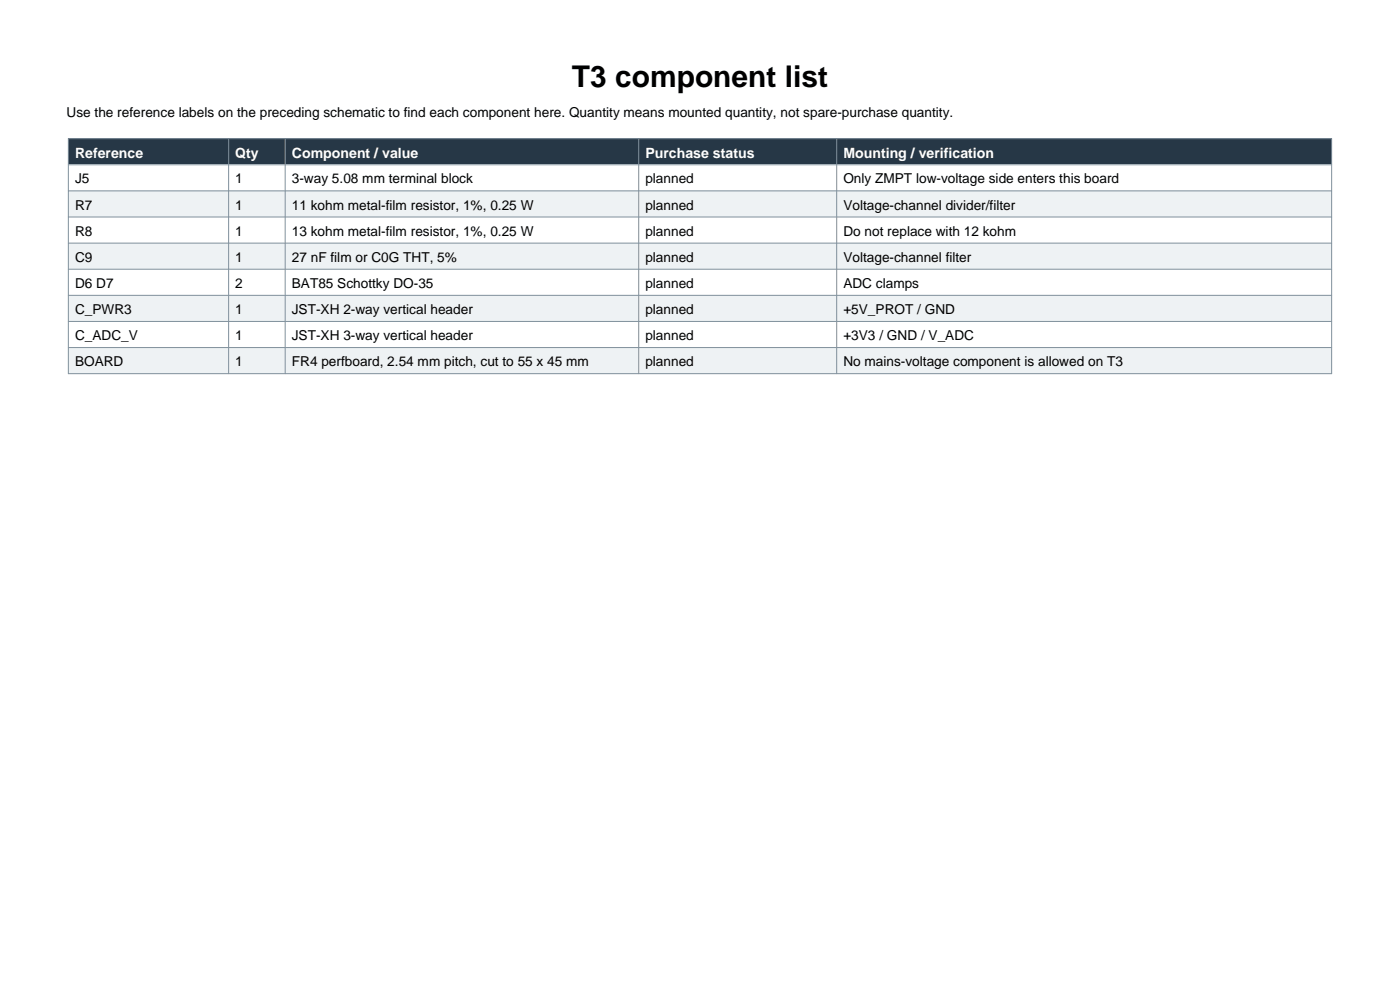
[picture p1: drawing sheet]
<svg xmlns="http://www.w3.org/2000/svg" width="297mm" height="210mm" viewBox="0 0 297 210" stroke-linecap="round" stroke-linejoin="round" font-family="sans-serif">
<defs><g id="words">
<text font-size="6.3" x="121.3" y="18.5">T3 component list</text>
<g font-size="3" fill="#fff">
<text x="15.9" y="33.5">Reference</text>
<text x="49.9" y="33.5">Qty</text>
<text x="61.9" y="33.5">Component / value</text>
<text x="136.9" y="33.5">Purchase status</text>
<text x="178.9" y="33.5">Mounting / verification</text>
</g>
<g font-size="2.9">
<text x="14.1" y="24.9">Use the reference labels on the preceding schematic to find each component here. Quantity means mounted quantity, not spare-purchase quantity.</text>
<text x="15.9" y="38.9">J5</text>
<text x="49.9" y="38.9">1</text>
<text x="61.9" y="38.9">3-way 5.08 mm terminal block</text>
<text x="136.9" y="38.9">planned</text>
<text x="178.9" y="38.9">Only ZMPT low-voltage side enters this board</text>
<text x="15.9" y="44.4">R7</text>
<text x="49.9" y="44.4">1</text>
<text x="61.9" y="44.4">11 kohm metal-film resistor, 1%, 0.25 W</text>
<text x="136.9" y="44.4">planned</text>
<text x="178.9" y="44.4">Voltage-channel divider/filter</text>
<text x="15.9" y="50">R8</text>
<text x="49.9" y="50">1</text>
<text x="61.9" y="50">13 kohm metal-film resistor, 1%, 0.25 W</text>
<text x="136.9" y="50">planned</text>
<text x="178.9" y="50">Do not replace with 12 kohm</text>
<text x="15.9" y="55.5">C9</text>
<text x="49.9" y="55.5">1</text>
<text x="61.9" y="55.5">27 nF film or C0G THT, 5%</text>
<text x="136.9" y="55.5">planned</text>
<text x="178.9" y="55.5">Voltage-channel filter</text>
<text x="15.9" y="61.1">D6 D7</text>
<text x="49.9" y="61.1">2</text>
<text x="61.9" y="61.1">BAT85 Schottky DO-35</text>
<text x="136.9" y="61.1">planned</text>
<text x="178.9" y="61.1">ADC clamps</text>
<text x="15.9" y="66.6">C_PWR3</text>
<text x="49.9" y="66.6">1</text>
<text x="61.9" y="66.6">JST-XH 2-way vertical header</text>
<text x="136.9" y="66.6">planned</text>
<text x="178.9" y="66.6">+5V_PROT / GND</text>
<text x="15.9" y="72.1">C_ADC_V</text>
<text x="15.9" y="77.7">BOARD</text>
<text x="49.9" y="72.1">1</text>
<text x="49.9" y="77.7">1</text>
<text x="61.9" y="72.1">JST-XH 3-way vertical header</text>
<text x="61.9" y="77.7">FR4 perfboard, 2.54 mm pitch, cut to 55 x 45 mm</text>
<text x="136.9" y="72.1">planned</text>
<text x="136.9" y="77.7">planned</text>
<text x="178.9" y="72.1">+3V3 / GND / V_ADC</text>
<text x="178.9" y="77.7">No mains-voltage component is allowed on T3</text>
</g>
</g></defs>
<path d="M14.5 29.4h268v5.6h-268z" fill-rule="evenodd" fill="#263746"/>
<path d="M14.5 35h268v5.5h-268z" fill-rule="evenodd" fill="#fff"/>
<path d="M14.5 40.5h268v5.5h-268z" fill-rule="evenodd" fill="#eef2f4"/>
<path d="M14.5 46h268v5.6h-268z" fill-rule="evenodd" fill="#fff"/>
<path d="M14.5 51.6h268v5.5h-268z" fill-rule="evenodd" fill="#eef2f4"/>
<path d="M14.5 57.1h268v5.5h-268z" fill-rule="evenodd" fill="#fff"/>
<path d="M14.5 62.6h268v5.6h-268z" fill-rule="evenodd" fill="#eef2f4"/>
<path d="M14.5 68.2h268v5.5h-268z" fill-rule="evenodd" fill="#fff"/>
<path d="M14.5 73.7h268v5.6h-268z" fill-rule="evenodd" fill="#eef2f4"/>
<g fill="none" stroke="#80909c" stroke-width=".21">
<path d="M14.5 29.4h268v49.9h-268zM14.5 35h268M48.5 29.4v49.9M60.5 29.4v49.9M135.5 29.4v49.9M177.5 29.4v49.9M14.5 40.5h268M14.5 46h268M14.5 51.6h268M14.5 57.1h268M14.5 62.6h268M14.5 68.2h268"/>
<path d="M14.5 73.7h268"/>
</g>
<use href="#words"/>
</svg>
